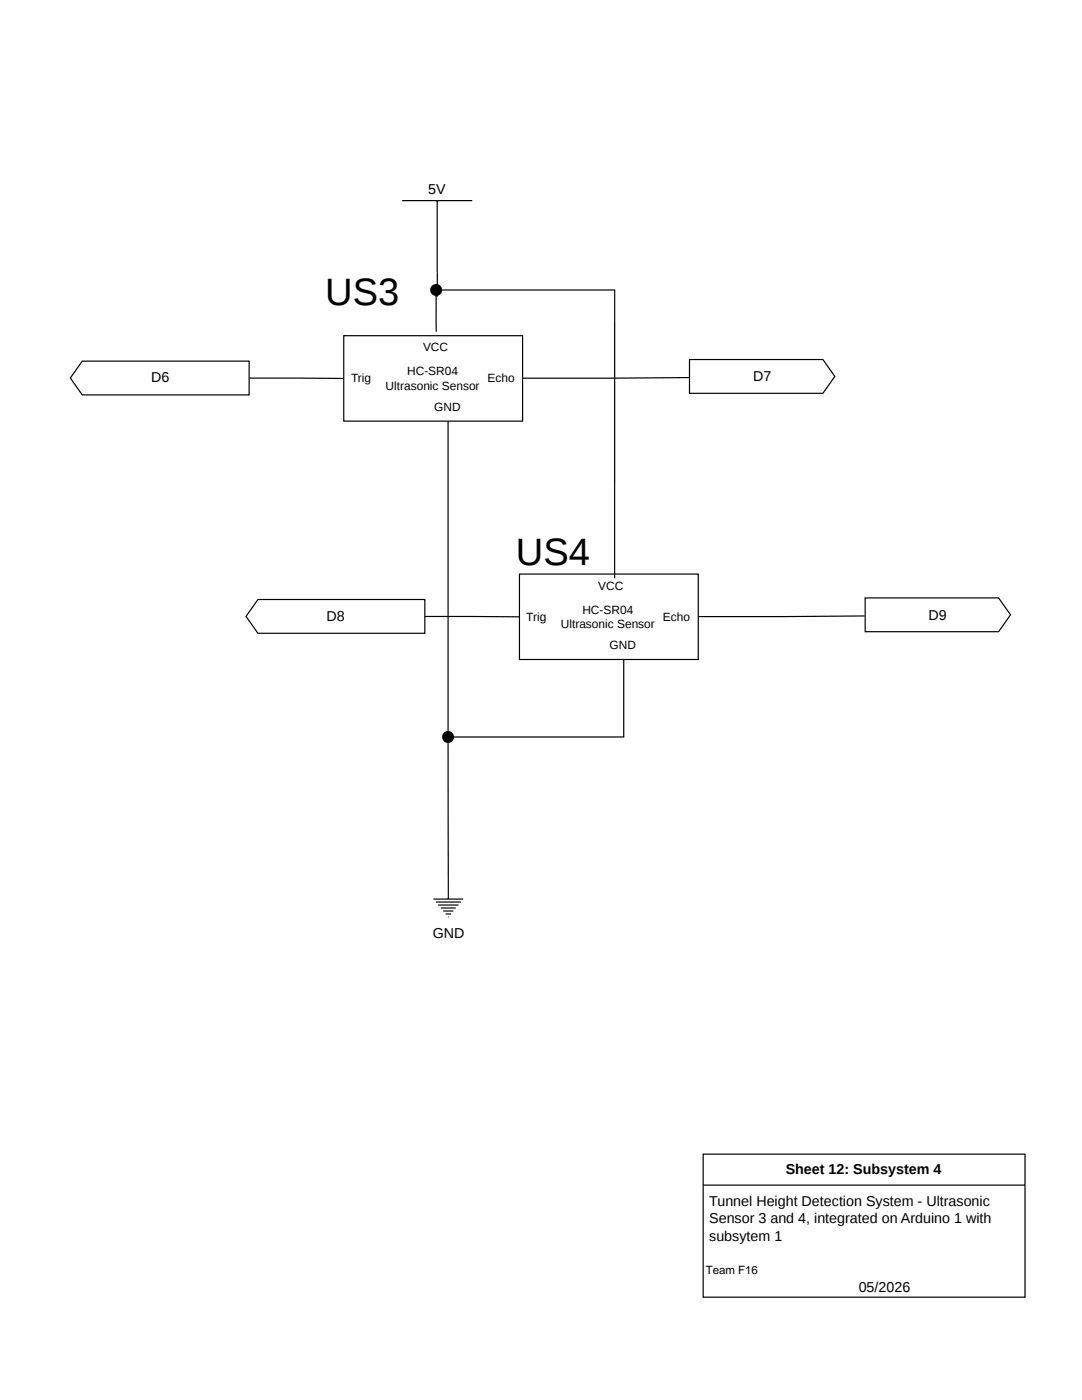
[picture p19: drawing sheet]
<svg xmlns="http://www.w3.org/2000/svg" width="216mm" height="279mm" viewBox="0 0 216 279" stroke-linecap="round" stroke-linejoin="round" font-family="sans-serif">
<defs><g id="words">
<g font-size="7.6">
<text x="64.9" y="60.9">US3</text>
<text x="102.9" y="112.7">US4</text>
</g>
<g font-size="2.9">
<text x="85.4" y="38.7">5V</text>
<text x="30.2" y="76.3">D6</text>
<text x="150.3" y="76.1">D7</text>
<text x="65.1" y="123.9">D8</text>
<text x="185.2" y="123.6">D9</text>
<text x="86.4" y="187.2">GND</text>
<text x="156.8" y="234.3">Sheet 12: Subsystem 4</text>
<text x="141.5" y="240.7">Tunnel Height Detection System - Ultrasonic</text>
<text x="141.5" y="244">Sensor 3 and 4, integrated on Arduino 1 with</text>
<text x="141.5" y="247.6">subsytem 1</text>
<text x="171.3" y="257.8">05/2026</text>
</g>
<g font-size="2.4">
<text x="84.4" y="70.1">VCC</text>
<text x="70" y="76.3">Trig</text>
<text x="76.9" y="77.7">Ultrasonic Sensor</text>
<text x="81.2" y="74.9">HC-SR04</text>
<text x="97.3" y="76.3">Echo</text>
<text x="86.7" y="82">GND</text>
<text x="119.4" y="117.7">VCC</text>
<text x="105" y="123.9">Trig</text>
<text x="111.9" y="125.3">Ultrasonic Sensor</text>
<text x="116.2" y="122.5">HC-SR04</text>
<text x="132.3" y="123.9">Echo</text>
<text x="121.6" y="129.6">GND</text>
</g>
<text font-size="2.3" x="140.8" y="254.3">Team F16</text>
</g></defs>
<path d="M68.6 67h35.7v17h-35.7zM89.4 84v61.9" fill="none" stroke="#000" stroke-width=".24"/>
<circle cx="89.4" cy="147.1" r="1.19" fill="#000"/>
<path d="M103.7 114.6h35.6v17h-35.6z" fill="#fff"/>
<path d="M103.7 114.6h35.6v17h-35.6zM84.8 123l18.9 .1M124.5 131.6v15.5h-33.9" fill="none" stroke="#000" stroke-width=".24"/>
<path d="M51.5 119.6h33.3v6.8h-33.3l-2.4-3.4z" fill="#fff"/>
<path d="M51.5 119.6h33.3v6.8h-33.3l-2.4-3.4z" fill="none" stroke="#000" stroke-width=".24"/>
<path d="M172.6 119.3h26.7l2.3 3.4-2.3 3.4h-26.7z" fill="#fff"/>
<path d="M80.3 40h13.9M87.2 40l.1 19.1h-.3v-2.4M49.7 75.5h18.9M172.6 119.3h26.7l2.3 3.4-2.3 3.4h-26.7zM172.5 122.9l-33.2 .2" fill="none" stroke="#000" stroke-width=".24"/>
<path d="M16.4 72.1h33.3v6.7h-33.3l-2.4-3.4z" fill="#fff"/>
<path d="M16.4 72.1h33.3v6.7h-33.3l-2.4-3.4z" fill="none" stroke="#000" stroke-width=".24"/>
<path d="M137.6 71.8h26.6l2.4 3.3-2.4 3.4h-26.6z" fill="#fff"/>
<g fill="none" stroke="#000" stroke-width=".24">
<path d="M87 59.1v7.1M88.2 57.9h34.5l-.1 57.5M137.5 75.4l-33.2 .1M137.6 71.8h26.6l2.4 3.3-2.4 3.4h-26.6zM89.4 148.3l.1 31.1M86.5 179.4h5.9M87 180h5M87.4 180.6h4.1M88 181.2h2.9M88.4 181.8h2.1M88.9 182.4h1.1M89.4 183h.1"/>
<path d="M140.3 236.5v-6.2h64.2v6.2M140.3 236.5v22.4h64.2v-22.4M140.3 236.5h64.2"/>
</g>
<circle cx="87" cy="57.9" r="1.19" fill="#000"/>
<path d="M140.8 251.2h30.4v4.6h-30.4z" fill="#fff" stroke="#fff" stroke-width=".35"/>
<use href="#words"/>
</svg>
